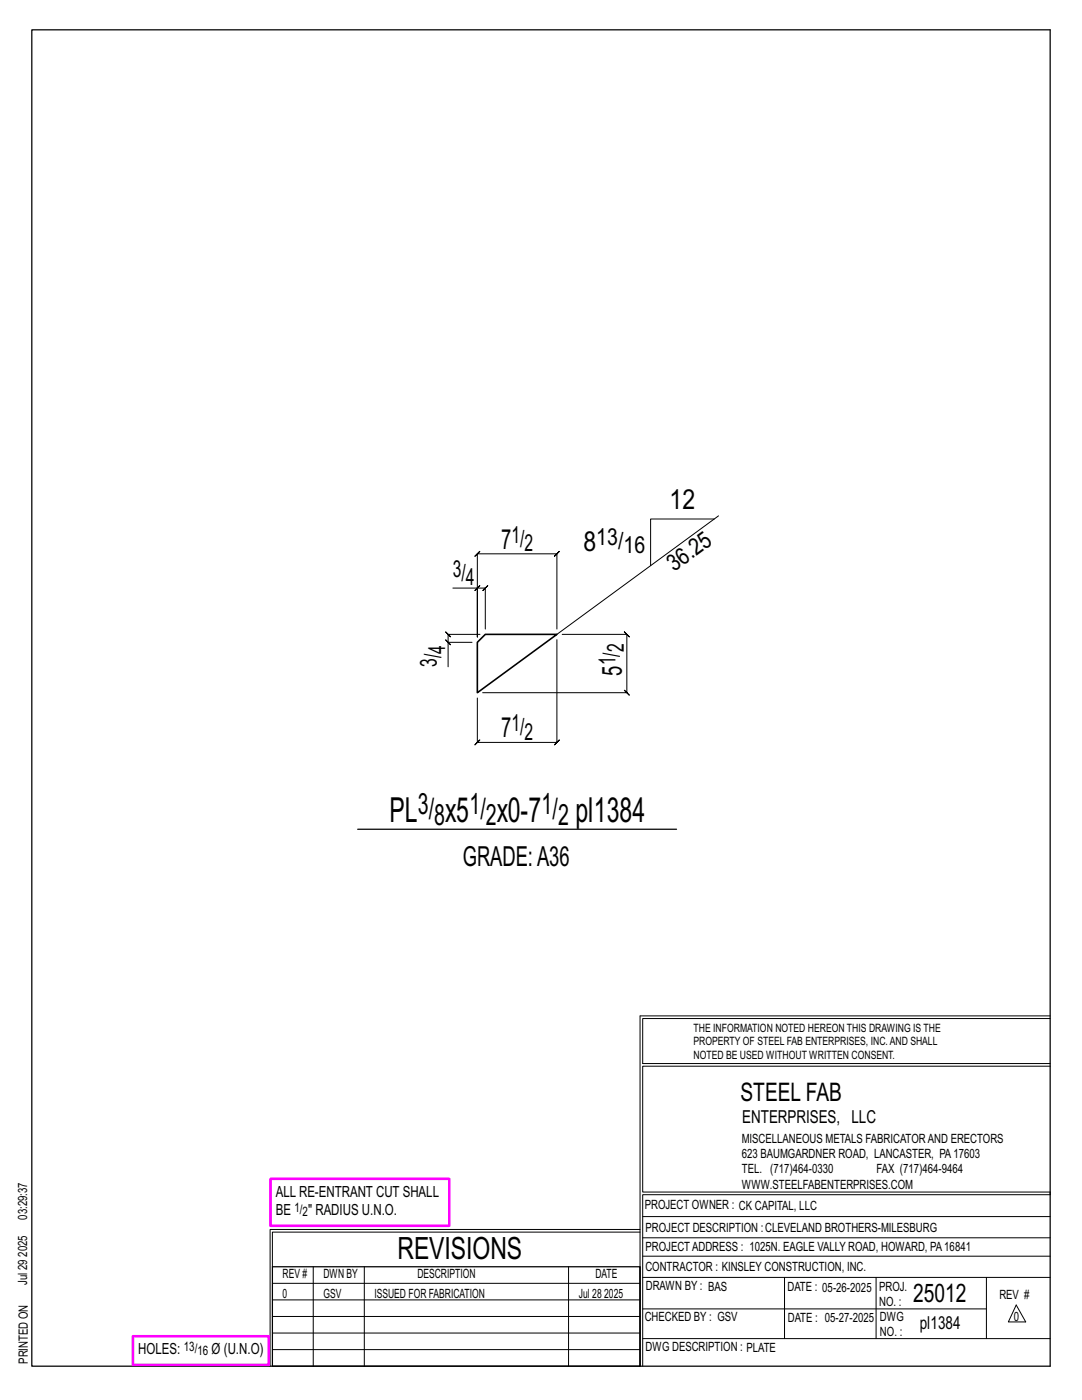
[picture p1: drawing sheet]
<svg xmlns="http://www.w3.org/2000/svg" width="216mm" height="279mm" viewBox="0 0 216 279" stroke-linecap="round" stroke-linejoin="round" font-family="sans-serif">
<defs><g id="words">
<g font-size="6.9">
<text x="77.7" y="164">PL</text>
<text x="88.8" y="164">x5</text>
<text x="99.1" y="164">x0-7</text>
<text x="114.8" y="164">pl1384</text>
</g>
<text font-size="6.1" x="79.3" y="251.3">REVISIONS</text>
<g font-size="5.9">
<text x="83.4" y="162.5">3/</text>
<text x="86.6" y="164.6">8</text>
<text x="93.7" y="162.5">1/</text>
<text x="96.9" y="164.6">2</text>
<text x="108.1" y="162.5">1/</text>
<text x="111.3" y="164.6">2</text>
</g>
<g font-size="5.5">
<text x="133.6" y="101.5">12</text>
<text x="100" y="109.5">7</text>
<text x="116.4" y="110">8</text>
<text x="124.1" y="134.8" transform="rotate(-90 124.1 134.8)">5</text>
<text x="100" y="147.2">7</text>
<text x="92.3" y="172.8">GRADE:A36</text>
</g>
<g font-size="5.1">
<text x="147.8" y="219.8">STEEL FAB</text>
<text x="182.2" y="259.9">25012</text>
</g>
<g font-size="4.7">
<text x="102" y="108.3">1/</text>
<text x="104.6" y="110">2</text>
<text x="119" y="108.8">13/</text>
<text x="124.4" y="110.4">16</text>
<text x="90.4" y="115.1">3/</text>
<text x="93" y="116.8">4</text>
<text x="134.5" y="114.2" transform="rotate(-36 134.5 114.2)">36.25</text>
<text x="88.8" y="130.5" transform="rotate(-90 88.8 130.5)">4</text>
<text x="124.5" y="130.2" transform="rotate(-90 124.5 130.2)">2</text>
<text x="87.2" y="133.1" transform="rotate(-90 87.2 133.1)">3/</text>
<text x="122.8" y="132.8" transform="rotate(-90 122.8 132.8)">1/</text>
<text x="102" y="145.9">1/</text>
<text x="104.6" y="147.6">2</text>
</g>
<g font-size="3.6">
<text x="148.1" y="224.1">ENTERPRISES, LLC</text>
<text x="183.5" y="265.2">pl1384</text>
</g>
<g font-size="3.1">
<text x="55" y="238.9">ALL RE-ENTRANT CUT SHALL</text>
<text x="55" y="242.5">BE</text>
<text x="61.5" y="242.5">&quot; RADIUS U.N.O.</text>
<text x="27.6" y="270.2">HOLES:</text>
<text x="42.2" y="270.2">Ø (U.N.O)</text>
</g>
<g font-size="2.6">
<text x="58.8" y="241.8">1/</text>
<text x="60.4" y="242.7">2</text>
<text x="36.7" y="269.6">13/</text>
<text x="39.4" y="270.5">16</text>
</g>
<g font-size="2.5">
<text x="148" y="231.2">623 BAUMGARDNER ROAD, LANCASTER, PA17603</text>
<text x="148" y="228.1">MISCELLANEOUS METALS FABRICATORAND ERECTORS</text>
<text x="148" y="237.2">WWW.STEELFABENTERPRISES.COM</text>
<text x="148" y="234.2">TEL. (717)464-0330</text>
<text x="174.9" y="234.2">FAX (717)464-9464</text>
<text x="5.4" y="243.4" transform="rotate(-90 5.4 243.4)">03:29:37</text>
<text x="128.7" y="241.3">PROJECT OWNER : CK CAPITAL, LLC</text>
<text x="128.8" y="246">PROJECT DESCRIPTION :CLEVELAND BROTHERS-MILESBURG</text>
<text x="5.4" y="250.8" transform="rotate(-90 5.4 250.8)">2025</text>
<text x="128.8" y="249.7">PROJECTADDRESS : 1025N. EAGLE VALLY ROAD, HOWARD, PA16841</text>
<text x="5.4" y="256.5" transform="rotate(-90 5.4 256.5)">Jul 29</text>
<text x="56.4" y="255">REV #</text>
<text x="64.5" y="255">DWN BY</text>
<text x="83.3" y="255">DESCRIPTION</text>
<text x="118.8" y="255">DATE</text>
<text x="128.8" y="253.7">CONTRACTOR : KINSLEY CONSTRUCTION, INC.</text>
<text x="128.9" y="257.5">DRAWN BY : BAS</text>
<text x="157.1" y="257.6">DATE : 05-26-2025</text>
<text x="175.4" y="257.7">PROJ.</text>
<text x="56.4" y="259">0</text>
<text x="64.5" y="259">GSV</text>
<text x="74.7" y="259">ISSUED FOR FABRICATION</text>
<text x="115.5" y="259">Jul 28</text>
<text x="120.6" y="259">2025</text>
<text x="128.6" y="263.7">CHECKED BY : GSV</text>
<text x="157.2" y="263.7">DATE : 05-27-2025</text>
<text x="175.4" y="260.7">NO. :</text>
<text x="175.6" y="263.7">DWG</text>
<text x="199.4" y="259.2">REV #</text>
<text x="202.3" y="263.7">0</text>
<text x="128.8" y="269.7">DWG DESCRIPTION : PLATE</text>
<text x="175.6" y="266.7">NO. :</text>
<text x="5.5" y="272.2" transform="rotate(-90 5.5 272.2)">PRINTED ON</text>
</g>
<g font-size="2.3">
<text x="138.4" y="208.6">PROPERTY OF STEEL FAB ENTERPRISES, INC.AND SHALL</text>
<text x="138.4" y="205.9">THE INFORMATION NOTED HEREON THIS DRAWING IS THE</text>
<text x="138.4" y="211.3">NOTED BE USED WITHOUT WRITTEN CONSENT.</text>
</g>
</g></defs>
<g fill="none" stroke="#000" stroke-width=".2">
<path d="M90.4 117.4h4.8v9.7v-16.6l-.5 .5 1-1-.5 .5h15.9l-.5 .5 1-1-.5 .5v15M94.7 117.9l1-1zM95.2 117.4h1.6l-.5 .5 1-1-.5 .5v8.1M142.5 103.6h-12.7v9.3M143.4 103l-32.3 23.6M88.9 127.7l1 1zM94.2 128.2h-4.8v4.9M95.8 126.6h-6.4l-.5-.5 1 1-.5-.5v1.6M111.1 127.7v20.5l.5-.5-1 1 .5-.5h-15.9l.5-.5-1 1 .5-.5v-8.9M112.2 126.6h12.9l-.5-.5 1 1-.5-.5v11.6l-.5-.5 1 1-.5-.5h-28.8M127.7 202.7v70M127.7 202.7h81.8"/>
<path d="M209.5 203.3h-81.3v9h81.3M209.5 212.8h-81.3v25.1h81.3v.5h-81.3v34.3M54.4 259.4h73.3M54.4 256.1h73.3M62.5 252.8v19.9M72.7 252.8v19.9M113.4 252.8v19.9M127.7 245.4h-73.8v27.3M127.7 245.9h-73.3v6.9M128.2 242.8h81.3M128.2 254.9h81.3M128.2 250.7h81.3"/>
<path d="M128.2 247h81.3M156.5 254.9v12.2M174.8 254.9v12.2M196.8 254.9v12.2M54.4 269.3h73.3M54.4 266h73.3M54.4 262.7h73.3M128.2 261.2h68.6M128.2 267.1h81.3M202.8 260.4l1.9 3.4h-3.5z"/>
</g>
<path d="M6.3 6h203.2v266.7h-203.2zM71.4 165.5h63.6M54.4 252.8h73.3v19.9h-73.3z" fill="none" stroke="#000" stroke-width=".25"/>
<path d="M54 235.3h35.6v9.3h-35.6zM26.5 266.7h27.1v5.7h-27.1z" fill="none" stroke="#f0f" stroke-width=".5"/>
<path d="M95.2 128.2l1.6-1.6h14.3l-15.9 11.6z" fill="none" stroke="#000" stroke-width=".32"/>
<use href="#words"/>
</svg>
